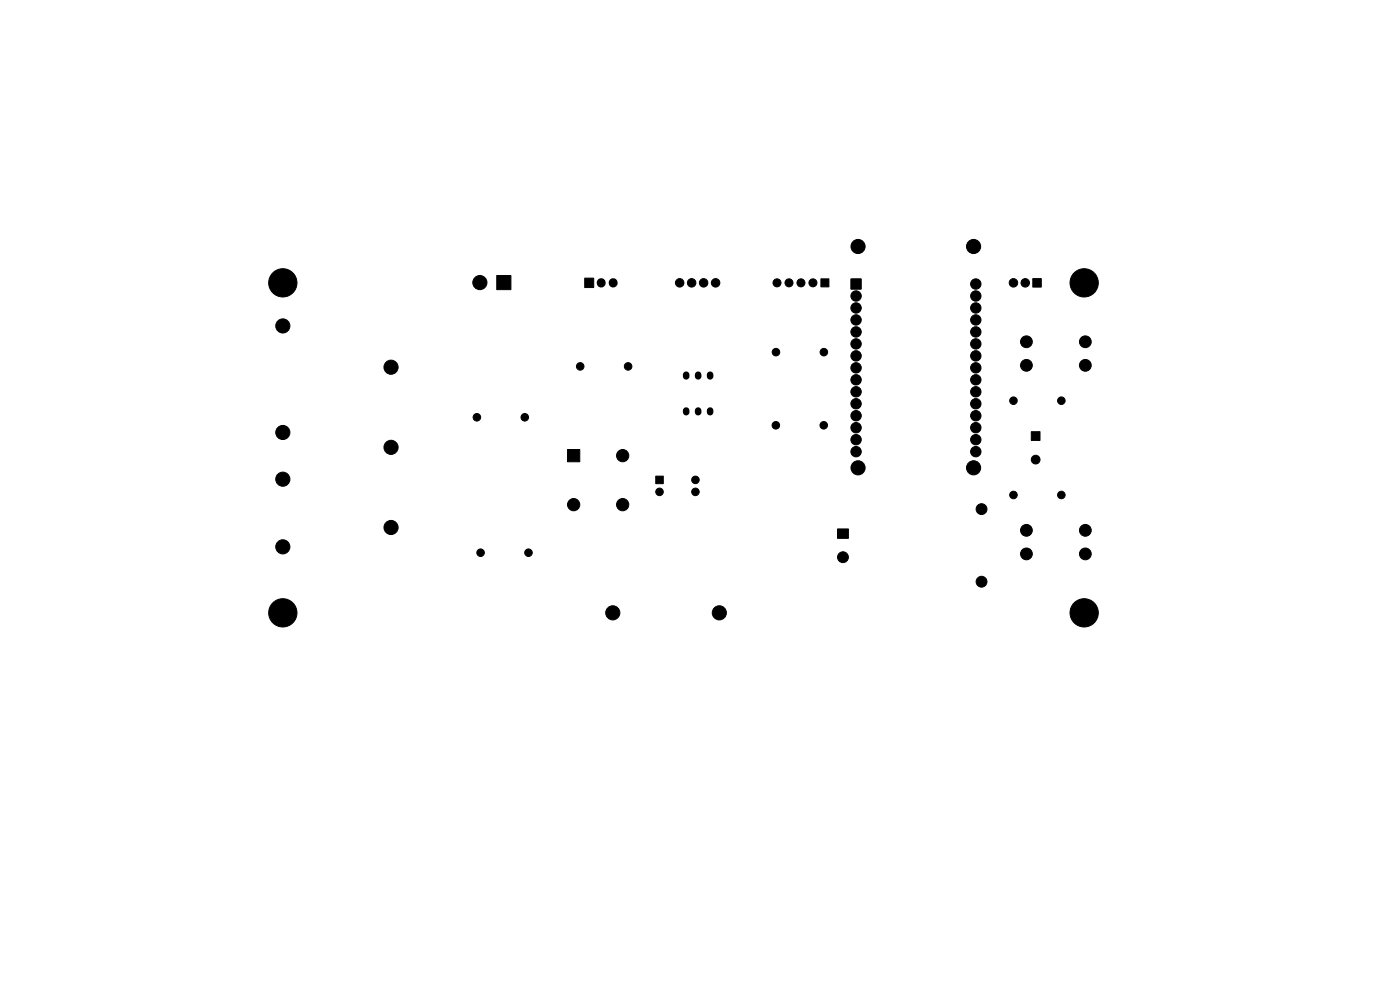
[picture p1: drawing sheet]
<svg xmlns="http://www.w3.org/2000/svg" width="297mm" height="210mm" viewBox="0 0 297 210" stroke-linecap="round" stroke-linejoin="round" font-family="sans-serif">
<g fill="#000" stroke="#000" stroke-width=".21">
<path d="M105.4 58.4h3v3h-3zM174.2 59.2h1.7v1.7h-1.7zM180.5 59.2h2.2v2.1h-2.2zM124 59h2v2h-2zM219.1 59.1h1.8v1.8h-1.8zM120.4 95.4h2.6v2.6h-2.6zM218.8 91.6h1.8v1.8h-1.8zM139.1 101h1.6v1.6h-1.6zM177.7 112.2h2.3v2h-2.3z"/>
<circle cx="58.4" cy="58.4" r=".4"/>
<circle cx="60" cy="60" r="3"/>
<circle cx="60" cy="57.7" r=".4"/>
<circle cx="61.6" cy="58.4" r=".4"/>
<circle cx="101.8" cy="59.9" r="1.5"/>
<circle cx="144.2" cy="60" r=".9"/>
<circle cx="146.7" cy="60" r=".9"/>
<circle cx="149.3" cy="60" r=".9"/>
<circle cx="151.8" cy="60" r=".9"/>
<circle cx="164.8" cy="60" r=".85"/>
<circle cx="167.4" cy="60" r=".85"/>
<circle cx="169.9" cy="60" r=".85"/>
<circle cx="172.5" cy="60" r=".85"/>
<circle cx="182" cy="52.3" r="1.5"/>
<circle cx="206.5" cy="52.3" r="1.5"/>
<circle cx="215" cy="60" r=".9"/>
<circle cx="217.5" cy="60" r=".9"/>
<circle cx="228.4" cy="58.4" r=".4"/>
<circle cx="230" cy="60" r="3"/>
<circle cx="230" cy="57.7" r=".4"/>
<circle cx="231.6" cy="58.4" r=".4"/>
<circle cx="57.7" cy="60" r=".4"/>
<circle cx="58.4" cy="61.6" r=".4"/>
<circle cx="60" cy="69.1" r="1.5"/>
<circle cx="60" cy="62.3" r=".4"/>
<circle cx="61.6" cy="61.6" r=".4"/>
<circle cx="62.2" cy="60" r=".4"/>
<circle cx="83" cy="77.9" r="1.5"/>
<circle cx="123.1" cy="77.7" r=".8"/>
<circle cx="133.2" cy="77.7" r=".8"/>
<circle cx="164.6" cy="74.7" r=".8"/>
<circle cx="174.8" cy="74.7" r=".8"/>
<circle cx="181.6" cy="67.9" r="1.1"/>
<circle cx="181.6" cy="62.8" r="1.1"/>
<circle cx="181.6" cy="65.3" r="1.1"/>
<circle cx="181.6" cy="70.4" r="1.1"/>
<circle cx="181.6" cy="72.9" r="1.1"/>
<circle cx="181.6" cy="78" r="1.1"/>
<circle cx="181.6" cy="75.5" r="1.1"/>
<circle cx="207" cy="67.9" r="1.1"/>
<circle cx="207" cy="65.3" r="1.1"/>
<circle cx="207" cy="78" r="1.1"/>
<circle cx="207" cy="70.4" r="1.1"/>
<circle cx="207" cy="72.9" r="1.1"/>
<circle cx="207" cy="60.2" r="1.1"/>
<circle cx="207" cy="62.8" r="1.1"/>
<circle cx="207" cy="75.5" r="1.1"/>
<circle cx="217.7" cy="77.5" r="1.25"/>
<circle cx="217.7" cy="72.5" r="1.25"/>
<circle cx="227.7" cy="60" r=".4"/>
<circle cx="228.4" cy="61.6" r=".4"/>
<circle cx="230" cy="62.3" r=".4"/>
<circle cx="230.2" cy="77.5" r="1.25"/>
<circle cx="230.2" cy="72.5" r="1.25"/>
<circle cx="231.6" cy="61.6" r=".4"/>
<circle cx="232.2" cy="60" r=".4"/>
<circle cx="60" cy="91.7" r="1.5"/>
<circle cx="83" cy="94.9" r="1.5"/>
<circle cx="101.2" cy="88.5" r=".8"/>
<circle cx="111.3" cy="88.5" r=".8"/>
<circle cx="132.1" cy="96.7" r="1.3"/>
<circle cx="164.6" cy="90.2" r=".8"/>
<circle cx="174.8" cy="90.2" r=".8"/>
<circle cx="181.6" cy="95.8" r="1.1"/>
<circle cx="181.6" cy="93.3" r="1.1"/>
<circle cx="181.6" cy="85.6" r="1.1"/>
<circle cx="181.6" cy="88.2" r="1.1"/>
<circle cx="181.6" cy="83.1" r="1.1"/>
<circle cx="181.6" cy="80.6" r="1.1"/>
<circle cx="181.6" cy="90.7" r="1.1"/>
<circle cx="182" cy="99.2" r="1.5"/>
<circle cx="206.5" cy="99.2" r="1.5"/>
<circle cx="207" cy="88.2" r="1.1"/>
<circle cx="207" cy="85.6" r="1.1"/>
<circle cx="207" cy="83.1" r="1.1"/>
<circle cx="207" cy="80.6" r="1.1"/>
<circle cx="207" cy="95.8" r="1.1"/>
<circle cx="207" cy="90.7" r="1.1"/>
<circle cx="207" cy="93.3" r="1.1"/>
<circle cx="215" cy="85" r=".8"/>
<circle cx="219.7" cy="97.5" r=".92"/>
<circle cx="225.2" cy="85" r=".8"/>
<circle cx="60" cy="116" r="1.5"/>
<circle cx="60" cy="101.7" r="1.5"/>
<circle cx="83" cy="111.9" r="1.5"/>
<circle cx="102" cy="117.2" r=".8"/>
<circle cx="112.1" cy="117.2" r=".8"/>
<circle cx="121.7" cy="107.1" r="1.3"/>
<circle cx="132.1" cy="107.1" r="1.3"/>
<circle cx="139.9" cy="104.3" r=".8"/>
<circle cx="147.5" cy="101.8" r=".8"/>
<circle cx="147.5" cy="104.3" r=".8"/>
<circle cx="178.8" cy="118.2" r="1.15"/>
<circle cx="208.2" cy="108" r="1.15"/>
<circle cx="215" cy="105" r=".8"/>
<circle cx="217.7" cy="117.5" r="1.25"/>
<circle cx="217.7" cy="112.5" r="1.25"/>
<circle cx="225.2" cy="105" r=".8"/>
<circle cx="230.3" cy="117.5" r="1.25"/>
<circle cx="230.3" cy="112.5" r="1.25"/>
<circle cx="57.7" cy="130" r=".4"/>
<circle cx="58.4" cy="128.4" r=".4"/>
<circle cx="58.4" cy="131.6" r=".4"/>
<circle cx="60" cy="130" r="3"/>
<circle cx="60" cy="127.8" r=".4"/>
<circle cx="60" cy="132.2" r=".4"/>
<circle cx="61.6" cy="128.4" r=".4"/>
<circle cx="61.6" cy="131.6" r=".4"/>
<circle cx="62.3" cy="130" r=".4"/>
<circle cx="130" cy="130" r="1.5"/>
<circle cx="152.6" cy="130" r="1.5"/>
<circle cx="208.2" cy="123.4" r="1.15"/>
<circle cx="227.8" cy="130" r=".4"/>
<circle cx="228.4" cy="128.4" r=".4"/>
<circle cx="228.4" cy="131.6" r=".4"/>
<circle cx="230" cy="130" r="3"/>
<circle cx="230" cy="127.8" r=".4"/>
<circle cx="230" cy="132.2" r=".4"/>
<circle cx="231.6" cy="128.4" r=".4"/>
<circle cx="231.6" cy="131.6" r=".4"/>
<circle cx="232.2" cy="130" r=".4"/>
</g>
<path d="M145.6 79.5v.3M148.1 79.5v.3M150.6 79.5v.3M145.6 87.1v.3M148.1 87.1v.3M150.6 87.1v.3" fill="none" stroke="#000" stroke-width="1.4"/>
<path d="M127.5 60h.1M130.1 60h.1" fill="none" stroke="#000" stroke-width="1.9"/>
</svg>
